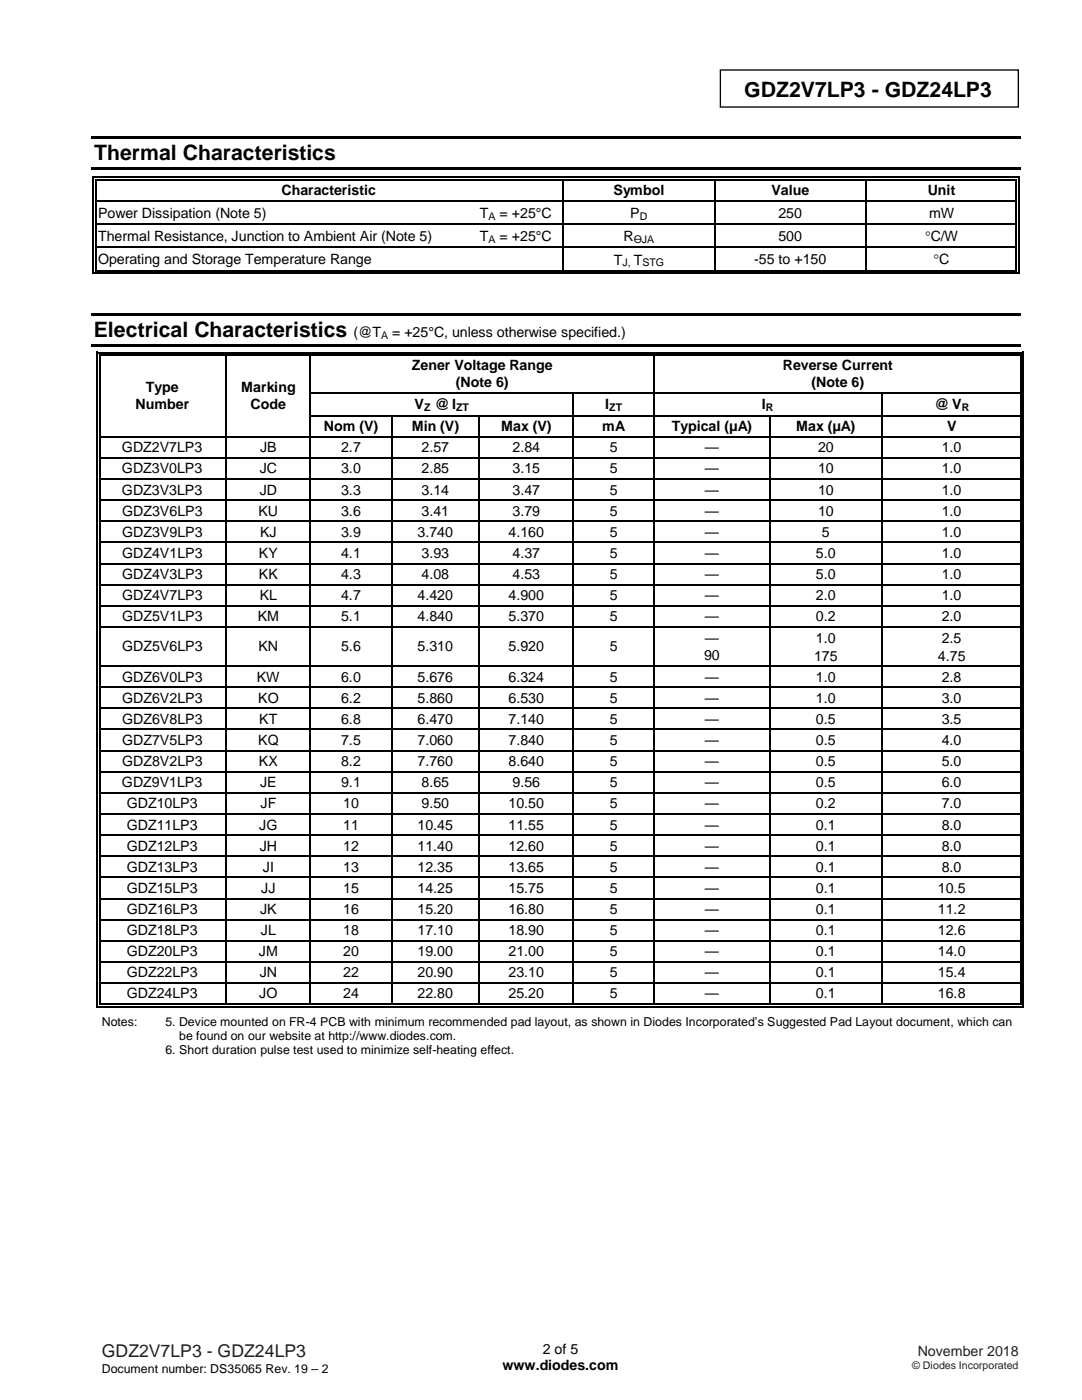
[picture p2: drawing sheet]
<svg xmlns="http://www.w3.org/2000/svg" width="216mm" height="279mm" viewBox="0 0 216 279" stroke-linecap="round" stroke-linejoin="round" font-family="sans-serif">
<defs><g id="words">
<g font-size="4.2">
<text x="148.5" y="19.3">GDZ2V7LP3 - GDZ24LP3</text>
<text x="18.8" y="32">Thermal Characteristics</text>
<text x="18.7" y="67.4">Electrical Characteristics</text>
</g>
<text font-size="3.5" fill="#231f20" x="20.3" y="270.9">GDZ2V7LP3 - GDZ24LP3</text>
<g font-size="2.8">
<text x="56.2" y="38.9">Characteristic</text>
<text x="122.4" y="38.9">Symbol</text>
<text x="153.9" y="38.9">Value</text>
<text x="185.1" y="38.9">Unit</text>
<text x="19.6" y="43.6">Power Dissipation (Note 5)</text>
<text x="95.8" y="43.6">T</text>
<text x="99.7" y="43.6">= +25°C</text>
<text x="125.8" y="43.6">P</text>
<text x="155.3" y="43.4">250</text>
<text x="185.4" y="43.4">mW</text>
<text x="19.6" y="48.2">Thermal Resistance, Junction to Ambient Air (Note 5)</text>
<text x="19.6" y="52.7">Operating and Storage Temperature Range</text>
<text x="95.8" y="48.2">T</text>
<text x="99.7" y="48.2">= +25°C</text>
<text x="122.5" y="52.8">T</text>
<text x="124.4" y="48.2">R</text>
<text x="126.4" y="52.8">T</text>
<text x="150.5" y="52.7">-55 to +150</text>
<text x="155.3" y="48">500</text>
<text x="184.6" y="48.1">°C/W</text>
<text x="186.3" y="52.7">°C</text>
<text x="70.5" y="67.4">(@T</text>
<text x="78.3" y="67.4">= +25°C, unless otherwise specified.)</text>
<text x="82.2" y="73.9">Zener Voltage Range</text>
<text x="91" y="77.2">(Note 6)</text>
<text x="156.2" y="73.9">Reverse Current</text>
<text x="161.9" y="77.2">(Note 6)</text>
<text x="27" y="81.6">Number</text>
<text x="29.1" y="78.3">Type</text>
<text x="48.1" y="78.3">Marking</text>
<text x="50" y="81.6">Code</text>
<text x="82.7" y="81.7">V</text>
<text x="86.7" y="81.7">@ I</text>
<text x="120.8" y="81.7">I</text>
<text x="152" y="81.7">I</text>
<text x="186.4" y="81.7">@ V</text>
<text x="64.6" y="86">Nom (V)</text>
<text x="82.2" y="86">Min (V)</text>
<text x="100" y="86">Max (V)</text>
<text x="120.2" y="86">mA</text>
<text x="134" y="86">Typical (µA)</text>
<text x="158.9" y="86">Max (µA)</text>
<text x="189" y="86">V</text>
<text x="24.3" y="90.3">GDZ2V7LP3</text>
<text x="24.3" y="94.5">GDZ3V0LP3</text>
<text x="51.8" y="94.5">JC</text>
<text x="51.9" y="90.3">JB</text>
<text x="68.1" y="90.3">2.7</text>
<text x="68.1" y="94.5">3.0</text>
<text x="84.1" y="90.3">2.57</text>
<text x="84.1" y="94.5">2.85</text>
<text x="102.3" y="90.3">2.84</text>
<text x="102.3" y="94.5">3.15</text>
<text x="121.7" y="90.3">5</text>
<text x="121.7" y="94.5">5</text>
<text x="140.6" y="90.3">—</text>
<text x="140.6" y="94.5">—</text>
<text x="163.2" y="90.3">20</text>
<text x="163.2" y="94.5">10</text>
<text x="187.9" y="90.3">1.0</text>
<text x="187.9" y="94.5">1.0</text>
<text x="24.3" y="98.7">GDZ3V3LP3</text>
<text x="51.8" y="98.7">JD</text>
<text x="68.1" y="98.7">3.3</text>
<text x="84.1" y="98.7">3.14</text>
<text x="102.3" y="98.7">3.47</text>
<text x="121.7" y="98.7">5</text>
<text x="140.6" y="98.7">—</text>
<text x="163.2" y="98.7">10</text>
<text x="187.9" y="98.7">1.0</text>
<text x="24.4" y="103">GDZ3V6LP3</text>
<text x="24.4" y="107.1">GDZ3V9LP3</text>
<text x="51.6" y="103">KU</text>
<text x="51.9" y="107.1">KJ</text>
<text x="68.1" y="103">3.6</text>
<text x="68.1" y="107.1">3.9</text>
<text x="83.3" y="107.1">3.740</text>
<text x="84.1" y="103">3.41</text>
<text x="101.5" y="107.1">4.160</text>
<text x="102.3" y="103">3.79</text>
<text x="121.7" y="103">5</text>
<text x="121.7" y="107.1">5</text>
<text x="140.6" y="103">—</text>
<text x="140.6" y="107.1">—</text>
<text x="163.2" y="103">10</text>
<text x="164" y="107.1">5</text>
<text x="187.9" y="103">1.0</text>
<text x="187.9" y="107.1">1.0</text>
<text x="24.4" y="111.4">GDZ4V1LP3</text>
<text x="51.6" y="111.4">KY</text>
<text x="68.1" y="111.4">4.1</text>
<text x="84.1" y="111.4">3.93</text>
<text x="102.3" y="111.4">4.37</text>
<text x="121.7" y="111.4">5</text>
<text x="140.6" y="111.4">—</text>
<text x="162.8" y="111.4">5.0</text>
<text x="187.9" y="111.4">1.0</text>
<text x="24.4" y="115.6">GDZ4V3LP3</text>
<text x="24.4" y="119.8">GDZ4V7LP3</text>
<text x="51.6" y="115.6">KK</text>
<text x="51.8" y="119.8">KL</text>
<text x="68.1" y="115.6">4.3</text>
<text x="68.1" y="119.8">4.7</text>
<text x="83.3" y="119.8">4.420</text>
<text x="84.1" y="115.6">4.08</text>
<text x="101.5" y="119.8">4.900</text>
<text x="102.3" y="115.6">4.53</text>
<text x="121.7" y="115.6">5</text>
<text x="121.7" y="119.8">5</text>
<text x="140.6" y="115.6">—</text>
<text x="140.6" y="119.8">—</text>
<text x="162.8" y="115.6">5.0</text>
<text x="162.8" y="119.8">2.0</text>
<text x="187.9" y="115.6">1.0</text>
<text x="187.9" y="119.8">1.0</text>
<text x="24.4" y="124">GDZ5V1LP3</text>
<text x="51.4" y="124">KM</text>
<text x="68.1" y="124">5.1</text>
<text x="83.3" y="124">4.840</text>
<text x="101.5" y="124">5.370</text>
<text x="121.7" y="124">5</text>
<text x="140.6" y="124">—</text>
<text x="162.8" y="124">0.2</text>
<text x="187.9" y="124">2.0</text>
<text x="24.4" y="130">GDZ5V6LP3</text>
<text x="51.6" y="130">KN</text>
<text x="68.1" y="130">5.6</text>
<text x="83.3" y="130">5.310</text>
<text x="101.5" y="130">5.920</text>
<text x="121.7" y="130">5</text>
<text x="140.5" y="131.8">90</text>
<text x="140.6" y="128.2">—</text>
<text x="162.4" y="132">175</text>
<text x="162.8" y="128.4">1.0</text>
<text x="187.2" y="132">4.75</text>
<text x="187.9" y="128.4">2.5</text>
<text x="24.4" y="136.1">GDZ6V0LP3</text>
<text x="51.3" y="136.1">KW</text>
<text x="68.1" y="136.1">6.0</text>
<text x="83.3" y="136.1">5.676</text>
<text x="101.5" y="136.1">6.324</text>
<text x="121.7" y="136.1">5</text>
<text x="140.6" y="136.1">—</text>
<text x="162.8" y="136.1">1.0</text>
<text x="187.9" y="136.1">2.8</text>
<text x="24.4" y="140.3">GDZ6V2LP3</text>
<text x="51.5" y="140.3">KO</text>
<text x="68.1" y="140.3">6.2</text>
<text x="83.3" y="140.3">5.860</text>
<text x="101.5" y="140.3">6.530</text>
<text x="121.7" y="140.3">5</text>
<text x="140.6" y="140.3">—</text>
<text x="162.8" y="140.3">1.0</text>
<text x="187.9" y="140.3">3.0</text>
<text x="24.4" y="144.5">GDZ6V8LP3</text>
<text x="24.4" y="148.7">GDZ7V5LP3</text>
<text x="51.5" y="148.7">KQ</text>
<text x="51.7" y="144.5">KT</text>
<text x="68.1" y="144.5">6.8</text>
<text x="68.1" y="148.7">7.5</text>
<text x="83.3" y="144.5">6.470</text>
<text x="83.3" y="148.7">7.060</text>
<text x="101.5" y="144.5">7.140</text>
<text x="101.5" y="148.7">7.840</text>
<text x="121.7" y="144.5">5</text>
<text x="121.7" y="148.7">5</text>
<text x="140.6" y="144.5">—</text>
<text x="140.6" y="148.7">—</text>
<text x="162.8" y="144.5">0.5</text>
<text x="162.8" y="148.7">0.5</text>
<text x="187.9" y="144.5">3.5</text>
<text x="187.9" y="148.7">4.0</text>
<text x="24.4" y="152.9">GDZ8V2LP3</text>
<text x="51.6" y="152.9">KX</text>
<text x="68.1" y="152.9">8.2</text>
<text x="83.3" y="152.9">7.760</text>
<text x="101.5" y="152.9">8.640</text>
<text x="121.7" y="152.9">5</text>
<text x="140.6" y="152.9">—</text>
<text x="162.8" y="152.9">0.5</text>
<text x="187.9" y="152.9">5.0</text>
<text x="24.3" y="157.1">GDZ9V1LP3</text>
<text x="25.3" y="161.3">GDZ10LP3</text>
<text x="51.9" y="157.1">JE</text>
<text x="52" y="161.3">JF</text>
<text x="68.1" y="157.1">9.1</text>
<text x="68.5" y="161.3">10</text>
<text x="84.1" y="161.3">9.50</text>
<text x="84.1" y="157.1">8.65</text>
<text x="101.5" y="161.3">10.50</text>
<text x="102.3" y="157.1">9.56</text>
<text x="121.7" y="161.3">5</text>
<text x="121.7" y="157.1">5</text>
<text x="140.6" y="161.3">—</text>
<text x="140.6" y="157.1">—</text>
<text x="162.8" y="161.3">0.2</text>
<text x="162.8" y="157.1">0.5</text>
<text x="187.9" y="161.3">7.0</text>
<text x="187.9" y="157.1">6.0</text>
<text x="25.3" y="165.6">GDZ11LP3</text>
<text x="51.7" y="165.6">JG</text>
<text x="68.5" y="165.6">11</text>
<text x="83.3" y="165.6">10.45</text>
<text x="101.5" y="165.6">11.55</text>
<text x="121.7" y="165.6">5</text>
<text x="140.6" y="165.6">—</text>
<text x="162.8" y="165.6">0.1</text>
<text x="187.9" y="165.6">8.0</text>
<text x="25.3" y="169.8">GDZ12LP3</text>
<text x="25.3" y="174">GDZ13LP3</text>
<text x="51.8" y="169.8">JH</text>
<text x="52.5" y="174">JI</text>
<text x="68.5" y="174">13</text>
<text x="68.5" y="169.8">12</text>
<text x="83.3" y="174">12.35</text>
<text x="83.3" y="169.8">11.40</text>
<text x="101.5" y="174">13.65</text>
<text x="101.5" y="169.8">12.60</text>
<text x="121.7" y="174">5</text>
<text x="121.7" y="169.8">5</text>
<text x="140.6" y="174">—</text>
<text x="140.6" y="169.8">—</text>
<text x="162.8" y="174">0.1</text>
<text x="162.8" y="169.8">0.1</text>
<text x="187.9" y="174">8.0</text>
<text x="187.9" y="169.8">8.0</text>
<text x="25.3" y="178.2">GDZ15LP3</text>
<text x="52.1" y="178.2">JJ</text>
<text x="68.5" y="178.2">15</text>
<text x="83.3" y="178.2">14.25</text>
<text x="101.5" y="178.2">15.75</text>
<text x="121.7" y="178.2">5</text>
<text x="140.6" y="178.2">—</text>
<text x="162.8" y="178.2">0.1</text>
<text x="187.2" y="178.2">10.5</text>
<text x="25.3" y="182.4">GDZ16LP3</text>
<text x="51.9" y="182.4">JK</text>
<text x="68.5" y="182.4">16</text>
<text x="83.3" y="182.4">15.20</text>
<text x="101.5" y="182.4">16.80</text>
<text x="121.7" y="182.4">5</text>
<text x="140.6" y="182.4">—</text>
<text x="162.8" y="182.4">0.1</text>
<text x="187.2" y="182.4">11.2</text>
<text x="25.3" y="186.6">GDZ18LP3</text>
<text x="25.3" y="190.8">GDZ20LP3</text>
<text x="51.6" y="190.8">JM</text>
<text x="52.1" y="186.6">JL</text>
<text x="68.5" y="186.6">18</text>
<text x="68.5" y="190.8">20</text>
<text x="83.3" y="186.6">17.10</text>
<text x="83.3" y="190.8">19.00</text>
<text x="101.5" y="186.6">18.90</text>
<text x="101.5" y="190.8">21.00</text>
<text x="121.7" y="186.6">5</text>
<text x="121.7" y="190.8">5</text>
<text x="140.6" y="186.6">—</text>
<text x="140.6" y="190.8">—</text>
<text x="162.8" y="186.6">0.1</text>
<text x="162.8" y="190.8">0.1</text>
<text x="187.2" y="186.6">12.6</text>
<text x="187.2" y="190.8">14.0</text>
<text x="25.3" y="195.1">GDZ22LP3</text>
<text x="51.8" y="195.1">JN</text>
<text x="68.5" y="195.1">22</text>
<text x="83.3" y="195.1">20.90</text>
<text x="101.5" y="195.1">23.10</text>
<text x="121.7" y="195.1">5</text>
<text x="140.6" y="195.1">—</text>
<text x="162.8" y="195.1">0.1</text>
<text x="187.2" y="195.1">15.4</text>
<text x="25.3" y="199.3">GDZ24LP3</text>
<text x="51.7" y="199.3">JO</text>
<text x="68.5" y="199.3">24</text>
<text x="83.3" y="199.3">22.80</text>
<text x="101.5" y="199.3">25.20</text>
<text x="121.7" y="199.3">5</text>
<text x="140.6" y="199.3">—</text>
<text x="162.8" y="199.3">0.1</text>
<text x="187.2" y="199.3">16.8</text>
<text x="100.3" y="273.4">www.diodes.com</text>
<text x="108.3" y="270.2">2 of 5</text>
</g>
<text font-size="2.8" fill="#231f20" x="183.1" y="270.6">November 2018</text>
<g font-size="2.5">
<text x="20.3" y="204.7">Notes:</text>
<text x="33" y="204.7">5. Device mounted on FR-4 PCB with minimum recommended pad layout, as shown in Diodes Incorporated’s Suggested Pad Layout document, which can</text>
<text x="35.7" y="207.6">be found on our website at http://www.diodes.com.</text>
<text x="33" y="210.4">6. Short duration pulse test used to minimize self-heating effect.</text>
<text x="20.3" y="274">Document number: DS35065 Rev. 19 – 2</text>
</g>
<g font-size="2.1">
<text x="97.5" y="43.9">A</text>
<text x="127.7" y="43.9">D</text>
<text x="97.5" y="48.5">A</text>
<text x="124.2" y="53.1">J,</text>
<text x="126.4" y="48.5">ϴJA</text>
<text x="128.2" y="53.1">STG</text>
<text x="76.1" y="67.7">A</text>
<text x="84.6" y="82">Z</text>
<text x="91" y="82">ZT</text>
<text x="121.6" y="82">ZT</text>
<text x="152.8" y="82">R</text>
<text x="191.9" y="82">R</text>
</g>
<text font-size="2.1" fill="#231f20" x="182" y="273.2">© Diodes Incorporated</text>
</g></defs>
<path d="M143.7 14h59.5v7.4h-59.5z" fill-rule="evenodd" fill="#fff" stroke="#000" stroke-width=".26"/>
<g fill="#000">
<path d="M18.3 27.2h185.4v.5h-185.4z" fill-rule="evenodd"/>
<path d="M18.3 33.3h185.4v.5h-185.4z" fill-rule="evenodd"/>
<path d="M18.2 62.5h185.5v.5h-185.5z" fill-rule="evenodd"/>
<path d="M18.2 68.7h185.5v.5h-185.5z" fill-rule="evenodd"/>
</g>
<g fill="#000">
<path d="M18.5 35.2h.2v.8h-.2zM18.5 35.2h.7v.3h-.7zM19 35.7h.2v.3h-.2zM112.3 36h.2zM112.3 35.2h.7v.3h-.7zM112.3 35.7h.7v.3h-.7zM142.5 36h.2zM142.5 35.2h.7v.3h-.7zM142.5 35.7h.7v.3h-.7zM172.7 36h.2zM172.7 35.2h.7v.3h-.7zM172.7 35.7h.7v.3h-.7z"/>
<path d="M202.6 35.2h.8v.3h-.8zM202.6 35.7h.3v.3h-.3zM203.1 35.2h.3v.8h-.3zM18.5 40h.2v.3h-.2zM18.5 44.6h.2v.3h-.2zM18.5 49.2h.2v.3h-.2zM18.5 53.9h.2v.8h-.2zM18.5 54.4h.7v.3h-.7zM19 40h.2v.3h-.2zM19 44.6h.2v.3h-.2zM19 49.2h.2v.3h-.2zM19 53.9h.2v.2h-.2z"/>
<path d="M112.3 40h.2v.3h-.2zM112.3 44.6h.2v.3h-.2zM112.3 49.2h.2v.3h-.2zM112.3 53.9h.7v.2h-.7zM112.3 54.4h.7v.3h-.7zM142.5 40h.2v.3h-.2zM142.5 44.6h.2v.3h-.2zM142.5 49.2h.2v.3h-.2zM142.5 53.9h.7v.2h-.7zM142.5 54.4h.7v.3h-.7zM172.7 40h.2v.3h-.2zM172.7 44.6h.2v.3h-.2z"/>
<path d="M172.7 49.2h.2v.3h-.2zM172.7 53.9h.7v.2h-.7zM172.7 54.4h.7v.3h-.7zM202.6 40h.3v.3h-.3zM202.6 44.6h.3v.3h-.3zM202.6 49.2h.3v.3h-.3zM202.6 54.4h.8v.3h-.8zM202.6 53.9h.3v.2h-.3zM203.1 40h.3v.3h-.3zM203.1 44.6h.3v.3h-.3zM203.1 49.2h.3v.3h-.3zM203.1 53.9h.3v.8h-.3z"/>
<path d="M19.2 70.2h.3v.8h-.3zM19.2 70.2h.8v.3h-.8zM19.2 78.2h.3v.3h-.3zM19.7 70.7h.3v.3h-.3zM19.7 78.2h.3v.3h-.3zM45 71h.3zM45 70.2h.8v.3h-.8zM45 70.7h.8v.3h-.8zM45 78.2h.3v.3h-.3zM61.8 71h.3zM61.8 70.2h.8v.3h-.8zM61.8 70.7h.8v.3h-.8z"/>
<path d="M61.8 78.2h.3v.3h-.3zM114.3 78.2h.3v.3h-.3zM130.4 71h.2zM130.4 70.2h.7v.3h-.7zM130.4 70.7h.7v.3h-.7zM130.4 78.2h.2v.3h-.2zM175.8 78.2h.2v.3h-.2zM203.5 70.2h.8v.3h-.8zM203.5 70.7h.3v.3h-.3zM203.5 78.2h.3v.3h-.3zM204 70.2h.3v.8h-.3zM204 78.2h.3v.3h-.3z"/>
<path d="M19.2 82.8h.3v.3h-.3zM19.2 87.1h.3v.2h-.3zM19.2 91.3h.3v.2h-.3zM19.2 95.5h.3v.3h-.3zM19.2 99.7h.3v.2h-.3zM19.7 82.8h.3v.3h-.3zM19.7 87.1h.3v.2h-.3zM19.7 91.3h.3v.2h-.3zM19.7 95.5h.3v.3h-.3zM19.7 99.7h.3v.2h-.3zM45 82.8h.3v.3h-.3zM45 87.1h.3v.2h-.3z"/>
<path d="M45 91.3h.3v.2h-.3zM45 95.5h.3v.3h-.3zM45 99.7h.3v.2h-.3zM61.8 82.8h.3v.3h-.3zM61.8 87.1h.3v.2h-.3zM61.8 91.3h.3v.2h-.3zM61.8 95.5h.3v.3h-.3zM61.8 99.7h.3v.2h-.3zM78 82.8h.3v.3h-.3zM78 87.1h.3v.2h-.3zM78 91.3h.3v.2h-.3zM78 95.5h.3v.3h-.3z"/>
<path d="M78 99.7h.3v.2h-.3zM95.5 82.8h.2v.3h-.2zM95.5 87.1h.2v.2h-.2zM95.5 91.3h.2v.2h-.2zM95.5 95.5h.2v.3h-.2zM95.5 99.7h.2v.2h-.2zM114.3 82.8h.3v.3h-.3zM114.3 87.1h.3v.2h-.3zM114.3 91.3h.3v.2h-.3zM114.3 95.5h.3v.3h-.3zM114.3 99.7h.3v.2h-.3zM130.4 82.8h.2v.3h-.2z"/>
<path d="M130.4 87.1h.2v.2h-.2zM130.4 91.3h.2v.2h-.2zM130.4 95.5h.2v.3h-.2zM130.4 99.7h.2v.2h-.2zM153.5 82.8h.3v.3h-.3zM153.5 87.1h.3v.2h-.3zM153.5 91.3h.3v.2h-.3zM153.5 95.5h.3v.3h-.3zM153.5 99.7h.3v.2h-.3zM175.8 82.8h.2v.3h-.2zM175.8 87.1h.2v.2h-.2zM175.8 91.3h.2v.2h-.2z"/>
<path d="M175.8 95.5h.2v.3h-.2zM175.8 99.7h.2v.2h-.2zM203.5 82.8h.3v.3h-.3zM203.5 87.1h.3v.2h-.3zM203.5 91.3h.3v.2h-.3zM203.5 95.5h.3v.3h-.3zM203.5 99.7h.3v.2h-.3zM204 82.8h.3v.3h-.3zM204 87.1h.3v.2h-.3zM204 91.3h.3v.2h-.3zM204 95.5h.3v.3h-.3zM204 99.7h.3v.2h-.3z"/>
<path d="M19.2 103.9h.3v.3h-.3zM19.2 108.1h.3v.3h-.3zM19.2 112.4h.3v.2h-.3zM19.2 116.6h.3v.2h-.3zM19.7 103.9h.3v.3h-.3zM19.7 108.1h.3v.3h-.3zM19.7 112.4h.3v.2h-.3zM19.7 116.6h.3v.2h-.3zM45 103.9h.3v.3h-.3zM45 108.1h.3v.3h-.3zM45 112.4h.3v.2h-.3zM45 116.6h.3v.2h-.3z"/>
<path d="M61.8 103.9h.3v.3h-.3zM61.8 108.1h.3v.3h-.3zM61.8 112.4h.3v.2h-.3zM61.8 116.6h.3v.2h-.3zM78 103.9h.3v.3h-.3zM78 108.1h.3v.3h-.3zM78 112.4h.3v.2h-.3zM78 116.6h.3v.2h-.3zM95.5 103.9h.2v.3h-.2zM95.5 108.1h.2v.3h-.2zM95.5 112.4h.2v.2h-.2zM95.5 116.6h.2v.2h-.2z"/>
<path d="M114.3 103.9h.3v.3h-.3zM114.3 108.1h.3v.3h-.3zM114.3 112.4h.3v.2h-.3zM114.3 116.6h.3v.2h-.3zM130.4 103.9h.2v.3h-.2zM130.4 108.1h.2v.3h-.2zM130.4 112.4h.2v.2h-.2zM130.4 116.6h.2v.2h-.2zM153.5 103.9h.3v.3h-.3zM153.5 108.1h.3v.3h-.3zM153.5 112.4h.3v.2h-.3zM153.5 116.6h.3v.2h-.3z"/>
<path d="M175.8 103.9h.2v.3h-.2zM175.8 108.1h.2v.3h-.2zM175.8 112.4h.2v.2h-.2zM175.8 116.6h.2v.2h-.2zM203.5 103.9h.3v.3h-.3zM203.5 108.1h.3v.3h-.3zM203.5 112.4h.3v.2h-.3zM203.5 116.6h.3v.2h-.3zM204 103.9h.3v.3h-.3zM204 108.1h.3v.3h-.3zM204 112.4h.3v.2h-.3zM204 116.6h.3v.2h-.3z"/>
<path d="M19.2 120.8h.3v.2h-.3zM19.2 125h.3v.3h-.3zM19.2 132.8h.3v.3h-.3zM19.2 137h.3v.3h-.3zM19.7 120.8h.3v.2h-.3zM19.7 125h.3v.3h-.3zM19.7 132.8h.3v.3h-.3zM19.7 137h.3v.3h-.3zM45 120.8h.3v.2h-.3zM45 125h.3v.3h-.3zM45 132.8h.3v.3h-.3zM45 137h.3v.3h-.3z"/>
<path d="M61.8 120.8h.3v.2h-.3zM61.8 125h.3v.3h-.3zM61.8 132.8h.3v.3h-.3zM61.8 137h.3v.3h-.3zM78 120.8h.3v.2h-.3zM78 125h.3v.3h-.3zM78 132.8h.3v.3h-.3zM78 137h.3v.3h-.3zM95.5 120.8h.2v.2h-.2zM95.5 125h.2v.3h-.2zM95.5 132.8h.2v.3h-.2zM95.5 137h.2v.3h-.2z"/>
<path d="M114.3 120.8h.3v.2h-.3zM114.3 125h.3v.3h-.3zM114.3 132.8h.3v.3h-.3zM114.3 137h.3v.3h-.3zM130.4 120.8h.2v.2h-.2zM130.4 125h.2v.3h-.2zM130.4 132.8h.2v.3h-.2zM130.4 137h.2v.3h-.2zM153.5 120.8h.3v.2h-.3zM153.5 125h.3v.3h-.3zM153.5 132.8h.3v.3h-.3zM153.5 137h.3v.3h-.3z"/>
<path d="M175.8 120.8h.2v.2h-.2zM175.8 125h.2v.3h-.2zM175.8 132.8h.2v.3h-.2zM175.8 137h.2v.3h-.2zM203.5 120.8h.3v.2h-.3zM203.5 125h.3v.3h-.3zM203.5 132.8h.3v.3h-.3zM203.5 137h.3v.3h-.3zM204 120.8h.3v.2h-.3zM204 125h.3v.3h-.3zM204 132.8h.3v.3h-.3zM204 137h.3v.3h-.3z"/>
<path d="M19.2 141.2h.3v.3h-.3zM19.2 145.5h.3v.2h-.3zM19.2 149.7h.3v.2h-.3zM19.2 153.9h.3v.2h-.3zM19.2 158.1h.3v.3h-.3zM19.7 141.2h.3v.3h-.3zM19.7 145.5h.3v.2h-.3zM19.7 149.7h.3v.2h-.3zM19.7 153.9h.3v.2h-.3zM19.7 158.1h.3v.3h-.3zM45 141.2h.3v.3h-.3zM45 145.5h.3v.2h-.3z"/>
<path d="M45 149.7h.3v.2h-.3zM45 153.9h.3v.2h-.3zM45 158.1h.3v.3h-.3zM61.8 141.2h.3v.3h-.3zM61.8 145.5h.3v.2h-.3zM61.8 149.7h.3v.2h-.3zM61.8 153.9h.3v.2h-.3zM61.8 158.1h.3v.3h-.3zM78 141.2h.3v.3h-.3zM78 145.5h.3v.2h-.3zM78 149.7h.3v.2h-.3zM78 153.9h.3v.2h-.3z"/>
<path d="M78 158.1h.3v.3h-.3zM95.5 141.2h.2v.3h-.2zM95.5 145.5h.2v.2h-.2zM95.5 149.7h.2v.2h-.2zM95.5 153.9h.2v.2h-.2zM95.5 158.1h.2v.3h-.2zM114.3 141.2h.3v.3h-.3zM114.3 145.5h.3v.2h-.3zM114.3 149.7h.3v.2h-.3zM114.3 153.9h.3v.2h-.3zM114.3 158.1h.3v.3h-.3zM130.4 141.2h.2v.3h-.2z"/>
<path d="M130.4 145.5h.2v.2h-.2zM130.4 149.7h.2v.2h-.2zM130.4 153.9h.2v.2h-.2zM130.4 158.1h.2v.3h-.2zM153.5 141.2h.3v.3h-.3zM153.5 145.5h.3v.2h-.3zM153.5 149.7h.3v.2h-.3zM153.5 153.9h.3v.2h-.3zM153.5 158.1h.3v.3h-.3zM175.8 141.2h.2v.3h-.2zM175.8 145.5h.2v.2h-.2zM175.8 149.7h.2v.2h-.2z"/>
<path d="M175.8 153.9h.2v.2h-.2zM175.8 158.1h.2v.3h-.2zM203.5 141.2h.3v.3h-.3zM203.5 145.5h.3v.2h-.3zM203.5 149.7h.3v.2h-.3zM203.5 153.9h.3v.2h-.3zM203.5 158.1h.3v.3h-.3zM204 141.2h.3v.3h-.3zM204 145.5h.3v.2h-.3zM204 149.7h.3v.2h-.3zM204 153.9h.3v.2h-.3zM204 158.1h.3v.3h-.3z"/>
<path d="M19.2 162.3h.3v.3h-.3zM19.2 166.5h.3v.3h-.3zM19.2 170.8h.3v.2h-.3zM19.2 175h.3v.2h-.3zM19.2 179.2h.3v.3h-.3zM19.7 162.3h.3v.3h-.3zM19.7 166.5h.3v.3h-.3zM19.7 170.8h.3v.2h-.3zM19.7 175h.3v.2h-.3zM19.7 179.2h.3v.3h-.3zM45 162.3h.3v.3h-.3zM45 166.5h.3v.3h-.3z"/>
<path d="M45 170.8h.3v.2h-.3zM45 175h.3v.2h-.3zM45 179.2h.3v.3h-.3zM61.8 162.3h.3v.3h-.3zM61.8 166.5h.3v.3h-.3zM61.8 170.8h.3v.2h-.3zM61.8 175h.3v.2h-.3zM61.8 179.2h.3v.3h-.3zM78 162.3h.3v.3h-.3zM78 166.5h.3v.3h-.3zM78 170.8h.3v.2h-.3zM78 175h.3v.2h-.3z"/>
<path d="M78 179.2h.3v.3h-.3zM95.5 162.3h.2v.3h-.2zM95.5 166.5h.2v.3h-.2zM95.5 170.8h.2v.2h-.2zM95.5 175h.2v.2h-.2zM95.5 179.2h.2v.3h-.2zM114.3 162.3h.3v.3h-.3zM114.3 166.5h.3v.3h-.3zM114.3 170.8h.3v.2h-.3zM114.3 175h.3v.2h-.3zM114.3 179.2h.3v.3h-.3zM130.4 162.3h.2v.3h-.2z"/>
<path d="M130.4 166.5h.2v.3h-.2zM130.4 170.8h.2v.2h-.2zM130.4 175h.2v.2h-.2zM130.4 179.2h.2v.3h-.2zM153.5 162.3h.3v.3h-.3zM153.5 166.5h.3v.3h-.3zM153.5 170.8h.3v.2h-.3zM153.5 175h.3v.2h-.3zM153.5 179.2h.3v.3h-.3zM175.8 162.3h.2v.3h-.2zM175.8 166.5h.2v.3h-.2zM175.8 170.8h.2v.2h-.2z"/>
<path d="M175.8 175h.2v.2h-.2zM175.8 179.2h.2v.3h-.2zM203.5 162.3h.3v.3h-.3zM203.5 166.5h.3v.3h-.3zM203.5 170.8h.3v.2h-.3zM203.5 175h.3v.2h-.3zM203.5 179.2h.3v.3h-.3zM204 162.3h.3v.3h-.3zM204 166.5h.3v.3h-.3zM204 170.8h.3v.2h-.3zM204 175h.3v.2h-.3zM204 179.2h.3v.3h-.3z"/>
<path d="M19.2 183.4h.3v.2h-.3zM19.2 187.6h.3v.3h-.3zM19.2 191.8h.3v.3h-.3zM19.2 196h.3v.3h-.3zM19.7 183.4h.3v.2h-.3zM19.7 187.6h.3v.3h-.3zM19.7 191.8h.3v.3h-.3zM19.7 196h.3v.3h-.3zM45 183.4h.3v.2h-.3zM45 187.6h.3v.3h-.3zM45 191.8h.3v.3h-.3zM45 196h.3v.3h-.3z"/>
<path d="M61.8 183.4h.3v.2h-.3zM61.8 187.6h.3v.3h-.3zM61.8 191.8h.3v.3h-.3zM61.8 196h.3v.3h-.3zM78 183.4h.3v.2h-.3zM78 187.6h.3v.3h-.3zM78 191.8h.3v.3h-.3zM78 196h.3v.3h-.3zM95.5 183.4h.2v.2h-.2zM95.5 187.6h.2v.3h-.2zM95.5 191.8h.2v.3h-.2zM95.5 196h.2v.3h-.2z"/>
<path d="M114.3 183.4h.3v.2h-.3zM114.3 187.6h.3v.3h-.3zM114.3 191.8h.3v.3h-.3zM114.3 196h.3v.3h-.3zM130.4 183.4h.2v.2h-.2zM130.4 187.6h.2v.3h-.2zM130.4 191.8h.2v.3h-.2zM130.4 196h.2v.3h-.2zM153.5 183.4h.3v.2h-.3zM153.5 187.6h.3v.3h-.3zM153.5 191.8h.3v.3h-.3zM153.5 196h.3v.3h-.3z"/>
<path d="M175.8 183.4h.2v.2h-.2zM175.8 187.6h.2v.3h-.2zM175.8 191.8h.2v.3h-.2zM175.8 196h.2v.3h-.2zM203.5 183.4h.3v.2h-.3zM203.5 187.6h.3v.3h-.3zM203.5 191.8h.3v.3h-.3zM203.5 196h.3v.3h-.3zM204 183.4h.3v.2h-.3zM204 187.6h.3v.3h-.3zM204 191.8h.3v.3h-.3zM204 196h.3v.3h-.3z"/>
<path d="M19.2 200.3h.3v.7h-.3zM19.2 200.8h.8v.2h-.8zM19.7 200.3h.3v.2h-.3zM45 200.3h.8v.2h-.8zM45 200.8h.8v.2h-.8zM61.8 200.3h.8v.2h-.8zM61.8 200.8h.8v.2h-.8zM78 200.3h.8v.2h-.8zM78 200.8h.8v.2h-.8zM95.5 200.3h.7v.2h-.7zM95.5 200.8h.7v.2h-.7zM114.3 200.3h.8v.2h-.8z"/>
<path d="M114.3 200.8h.8v.2h-.8zM130.4 200.3h.7v.2h-.7zM130.4 200.8h.7v.2h-.7zM153.5 200.3h.8v.2h-.8zM153.5 200.8h.8v.2h-.8zM175.8 200.3h.7v.2h-.7zM175.8 200.8h.7v.2h-.7zM203.5 200.8h.8v.2h-.8zM203.5 200.3h.3v.2h-.3zM204 200.3h.3v.7h-.3z"/>
</g>
<g fill="none" stroke="#000" stroke-width=".25">
<path d="M18.6 36v4M19.1 36v4M19.2 35.3h93.1M19.2 35.9h93.1M112.4 36v4M113 35.3h29.5M113 35.9h29.5M142.6 36v4M143.2 35.3h29.5M143.2 35.9h29.5M172.8 36v4M173.4 35.3h29.2"/>
<path d="M173.4 35.9h29.2M202.7 36v4M203.2 36v4M18.6 40.3v4.3M18.6 44.9v4.3M18.6 49.5v4.4M19.1 40.3v4.3M19.1 44.9v4.3M19.1 49.5v4.4M19.2 40.1h93.1M19.2 44.7h93.1M19.2 49.4h93.1"/>
<path d="M19.2 54.5h93.1M19.2 54h93.1M112.4 40.3v4.3M112.4 44.9v4.3M112.4 49.5v4.4M112.5 40.1h30M112.5 44.7h30M112.5 49.4h30M113 54.5h29.5M113 54h29.5M142.6 40.3v4.3M142.6 44.9v4.3"/>
<path d="M142.6 49.5v4.4M142.7 40.1h30M142.7 44.7h30M142.7 49.4h30M143.2 54.5h29.5M143.2 54h29.5M172.8 40.3v4.3M172.8 44.9v4.3M172.8 49.5v4.4M172.9 40.1h29.7M172.9 44.7h29.7M172.9 49.4h29.7"/>
<path d="M173.4 54.5h29.2M173.4 54h29.2M202.7 40.3v4.3M202.7 44.9v4.3M202.7 49.5v4.4M203.2 40.3v4.3M203.2 44.9v4.3M203.2 49.5v4.4M19.3 71v7.2M19.3 78.5v4.3M19.9 71v7.2M19.9 78.5v4.3"/>
<path d="M20 70.4h25M20 70.9h25M45.1 71v7.2M45.1 78.5v4.3M45.8 70.4h16M45.8 70.9h16M61.9 71v7.2M61.9 78.5v4.3M62.1 78.4h52.2M62.6 70.4h67.8M62.6 70.9h67.8M114.4 78.5v4.3"/>
<path d="M114.6 78.4h15.8M130.5 71v7.2M130.5 78.5v4.3M130.6 78.4h45.2M131.1 70.4h72.4M131.1 70.9h72.4M175.9 78.5v4.3M176 78.4h27.5M203.7 71v7.2M203.7 78.5v4.3M204.2 71v7.2M204.2 78.5v4.3"/>
<path d="M19.3 83.1v4M19.3 87.3v4M19.3 91.5v4M19.3 95.8v3.9M19.3 99.9v4M19.9 83.1v4M19.9 87.3v4M19.9 91.5v4M19.9 95.8v3.9M19.9 99.9v4M20 87.2h25M20 91.4h25"/>
<path d="M20 95.6h25M20 99.8h25M45.1 83.1v4M45.1 87.3v4M45.1 91.5v4M45.1 95.8v3.9M45.1 99.9v4M45.3 87.2h16.5M45.3 91.4h16.5M45.3 95.6h16.5M45.3 99.8h16.5M61.9 83.1v4"/>
<path d="M61.9 87.3v4M61.9 91.5v4M61.9 95.8v3.9M61.9 99.9v4M62.1 83h15.9M62.1 87.2h15.9M62.1 91.4h15.9M62.1 95.6h15.9M62.1 99.8h15.9M78.1 83.1v4M78.1 87.3v4M78.1 91.5v4"/>
<path d="M78.1 95.8v3.9M78.1 99.9v4M78.3 83h17.2M78.3 87.2h17.2M78.3 91.4h17.2M78.3 95.6h17.2M78.3 99.8h17.2M95.6 83.1v4M95.6 87.3v4M95.6 91.5v4M95.6 95.8v3.9M95.6 99.9v4"/>
<path d="M95.7 83h18.6M95.7 87.2h18.6M95.7 91.4h18.6M95.7 95.6h18.6M95.7 99.8h18.6M114.4 83.1v4M114.4 87.3v4M114.4 91.5v4M114.4 95.8v3.9M114.4 99.9v4M114.6 83h15.8M114.6 87.2h15.8"/>
<path d="M114.6 91.4h15.8M114.6 95.6h15.8M114.6 99.8h15.8M130.5 83.1v4M130.5 87.3v4M130.5 91.5v4M130.5 95.8v3.9M130.5 99.9v4M130.6 83h22.9M130.6 87.2h22.9M130.6 91.4h22.9M130.6 95.6h22.9"/>
<path d="M130.6 99.8h22.9M153.7 83.1v4M153.7 87.3v4M153.7 91.5v4M153.7 95.8v3.9M153.7 99.9v4M153.8 83h22M153.8 87.2h22M153.8 91.4h22M153.8 95.6h22M153.8 99.8h22M175.9 83.1v4"/>
<path d="M175.9 87.3v4M175.9 91.5v4M175.9 95.8v3.9M175.9 99.9v4M176 83h27.5M176 87.2h27.5M176 91.4h27.5M176 95.6h27.5M176 99.8h27.5M203.7 83.1v4M203.7 87.3v4M203.7 91.5v4"/>
<path d="M203.7 95.8v3.9M203.7 99.9v4M204.2 83.1v4M204.2 87.3v4M204.2 91.5v4M204.2 95.8v3.9M204.2 99.9v4M19.3 104.2v3.9M19.3 108.4v4M19.3 112.6v4M19.3 116.8v4M19.9 104.2v3.9"/>
<path d="M19.9 108.4v4M19.9 112.6v4M19.9 116.8v4M20 104.1h25M20 108.2h25M20 112.5h25M20 116.7h25M45.1 104.2v3.9M45.1 108.4v4M45.1 112.6v4M45.1 116.8v4M45.3 104.1h16.5"/>
<path d="M45.3 108.2h16.5M45.3 112.5h16.5M45.3 116.7h16.5M61.9 104.2v3.9M61.9 108.4v4M61.9 112.6v4M61.9 116.8v4M62.1 104.1h15.9M62.1 108.2h15.9M62.1 112.5h15.9M62.1 116.7h15.9M78.1 104.2v3.9"/>
<path d="M78.1 108.4v4M78.1 112.6v4M78.1 116.8v4M78.3 104.1h17.2M78.3 108.2h17.2M78.3 112.5h17.2M78.3 116.7h17.2M95.6 104.2v3.9M95.6 108.4v4M95.6 112.6v4M95.6 116.8v4M95.7 104.1h18.6"/>
<path d="M95.7 108.2h18.6M95.7 112.5h18.6M95.7 116.7h18.6M114.4 104.2v3.9M114.4 108.4v4M114.4 112.6v4M114.4 116.8v4M114.6 104.1h15.8M114.6 108.2h15.8M114.6 112.5h15.8M114.6 116.7h15.8M130.5 104.2v3.9"/>
<path d="M130.5 108.4v4M130.5 112.6v4M130.5 116.8v4M130.6 104.1h22.9M130.6 108.2h22.9M130.6 112.5h22.9M130.6 116.7h22.9M153.7 104.2v3.9M153.7 108.4v4M153.7 112.6v4M153.7 116.8v4M153.8 104.1h22"/>
<path d="M153.8 108.2h22M153.8 112.5h22M153.8 116.7h22M175.9 104.2v3.9M175.9 108.4v4M175.9 112.6v4M175.9 116.8v4M176 104.1h27.5M176 108.2h27.5M176 112.5h27.5M176 116.7h27.5M203.7 104.2v3.9"/>
<path d="M203.7 108.4v4M203.7 112.6v4M203.7 116.8v4M204.2 104.2v3.9M204.2 108.4v4M204.2 112.6v4M204.2 116.8v4M19.3 121v4M19.3 125.3v7.5M19.3 133.1v3.9M19.3 137.3v3.9M19.9 121v4"/>
<path d="M19.9 125.3v7.5M19.9 133.1v3.9M19.9 137.3v3.9M20 120.9h25M20 125.1h25M20 132.9h25M20 137.2h25M45.1 121v4M45.1 125.3v7.5M45.1 133.1v3.9M45.1 137.3v3.9M45.3 120.9h16.5"/>
<path d="M45.3 125.1h16.5M45.3 132.9h16.5M45.3 137.2h16.5M61.9 121v4M61.9 125.3v7.5M61.9 133.1v3.9M61.9 137.3v3.9M62.1 120.9h15.9M62.1 125.1h15.9M62.1 132.9h15.9M62.1 137.2h15.9M78.1 121v4"/>
<path d="M78.1 125.3v7.5M78.1 133.1v3.9M78.1 137.3v3.9M78.3 120.9h17.2M78.3 125.1h17.2M78.3 132.9h17.2M78.3 137.2h17.2M95.6 121v4M95.6 125.3v7.5M95.6 133.1v3.9M95.6 137.3v3.9M95.7 120.9h18.6"/>
<path d="M95.7 125.1h18.6M95.7 132.9h18.6M95.7 137.2h18.6M114.4 121v4M114.4 125.3v7.5M114.4 133.1v3.9M114.4 137.3v3.9M114.6 120.9h15.8M114.6 125.1h15.8M114.6 132.9h15.8M114.6 137.2h15.8M130.5 121v4"/>
<path d="M130.5 125.3v7.5M130.5 133.1v3.9M130.5 137.3v3.9M130.6 120.9h22.9M130.6 125.1h22.9M130.6 132.9h22.9M130.6 137.2h22.9M153.7 121v4M153.7 125.3v7.5M153.7 133.1v3.9M153.7 137.3v3.9M153.8 120.9h22"/>
<path d="M153.8 125.1h22M153.8 132.9h22M153.8 137.2h22M175.9 121v4M175.9 125.3v7.5M175.9 133.1v3.9M175.9 137.3v3.9M176 120.9h27.5M176 125.1h27.5M176 132.9h27.5M176 137.2h27.5M203.7 121v4"/>
<path d="M203.7 125.3v7.5M203.7 133.1v3.9M203.7 137.3v3.9M204.2 121v4M204.2 125.3v7.5M204.2 133.1v3.9M204.2 137.3v3.9M19.3 141.5v4M19.3 145.7v4M19.3 149.9v4M19.3 154.1v4M19.3 158.4v3.9"/>
<path d="M19.9 141.5v4M19.9 145.7v4M19.9 149.9v4M19.9 154.1v4M19.9 158.4v3.9M20 141.4h25M20 145.6h25M20 149.8h25M20 154h25M20 158.2h25M45.1 141.5v4M45.1 145.7v4"/>
<path d="M45.1 149.9v4M45.1 154.1v4M45.1 158.4v3.9M45.3 141.4h16.5M45.3 145.6h16.5M45.3 149.8h16.5M45.3 154h16.5M45.3 158.2h16.5M61.9 141.5v4M61.9 145.7v4M61.9 149.9v4M61.9 154.1v4"/>
<path d="M61.9 158.4v3.9M62.1 141.4h15.9M62.1 145.6h15.9M62.1 149.8h15.9M62.1 154h15.9M62.1 158.2h15.9M78.1 141.5v4M78.1 145.7v4M78.1 149.9v4M78.1 154.1v4M78.1 158.4v3.9M78.3 141.4h17.2"/>
<path d="M78.3 145.6h17.2M78.3 149.8h17.2M78.3 154h17.2M78.3 158.2h17.2M95.6 141.5v4M95.6 145.7v4M95.6 149.9v4M95.6 154.1v4M95.6 158.4v3.9M95.7 141.4h18.6M95.7 145.6h18.6M95.7 149.8h18.6"/>
<path d="M95.7 154h18.6M95.7 158.2h18.6M114.4 141.5v4M114.4 145.7v4M114.4 149.9v4M114.4 154.1v4M114.4 158.4v3.9M114.6 141.4h15.8M114.6 145.6h15.8M114.6 149.8h15.8M114.6 154h15.8M114.6 158.2h15.8"/>
<path d="M130.5 141.5v4M130.5 145.7v4M130.5 149.9v4M130.5 154.1v4M130.5 158.4v3.9M130.6 141.4h22.9M130.6 145.6h22.9M130.6 149.8h22.9M130.6 154h22.9M130.6 158.2h22.9M153.7 141.5v4M153.7 145.7v4"/>
<path d="M153.7 149.9v4M153.7 154.1v4M153.7 158.4v3.9M153.8 141.4h22M153.8 145.6h22M153.8 149.8h22M153.8 154h22M153.8 158.2h22M175.9 141.5v4M175.9 145.7v4M175.9 149.9v4M175.9 154.1v4"/>
<path d="M175.9 158.4v3.9M176 141.4h27.5M176 145.6h27.5M176 149.8h27.5M176 154h27.5M176 158.2h27.5M203.7 141.5v4M203.7 145.7v4M203.7 149.9v4M203.7 154.1v4M203.7 158.4v3.9M204.2 141.5v4"/>
<path d="M204.2 145.7v4M204.2 149.9v4M204.2 154.1v4M204.2 158.4v3.9M19.3 162.6v3.9M19.3 166.8v4M19.3 171v4M19.3 175.2v4M19.3 179.5v3.9M19.9 162.6v3.9M19.9 166.8v4M19.9 171v4"/>
<path d="M19.9 175.2v4M19.9 179.5v3.9M20 162.4h25M20 166.7h25M20 170.9h25M20 175.1h25M20 179.3h25M45.1 162.6v3.9M45.1 166.8v4M45.1 171v4M45.1 175.2v4M45.1 179.5v3.9"/>
<path d="M45.3 162.4h16.5M45.3 166.7h16.5M45.3 170.9h16.5M45.3 175.1h16.5M45.3 179.3h16.5M61.9 162.6v3.9M61.9 166.8v4M61.9 171v4M61.9 175.2v4M61.9 179.5v3.9M62.1 162.4h15.9M62.1 166.7h15.9"/>
<path d="M62.1 170.9h15.9M62.1 175.1h15.9M62.1 179.3h15.9M78.1 162.6v3.9M78.1 166.8v4M78.1 171v4M78.1 175.2v4M78.1 179.5v3.9M78.3 162.4h17.2M78.3 166.7h17.2M78.3 170.9h17.2M78.3 175.1h17.2"/>
<path d="M78.3 179.3h17.2M95.6 162.6v3.9M95.6 166.8v4M95.6 171v4M95.6 175.2v4M95.6 179.5v3.9M95.7 162.4h18.6M95.7 166.7h18.6M95.7 170.9h18.6M95.7 175.1h18.6M95.7 179.3h18.6M114.4 162.6v3.9"/>
<path d="M114.4 166.8v4M114.4 171v4M114.4 175.2v4M114.4 179.5v3.9M114.6 162.4h15.8M114.6 166.7h15.8M114.6 170.9h15.8M114.6 175.1h15.8M114.6 179.3h15.8M130.5 162.6v3.9M130.5 166.8v4M130.5 171v4"/>
<path d="M130.5 175.2v4M130.5 179.5v3.9M130.6 162.4h22.9M130.6 166.7h22.9M130.6 170.9h22.9M130.6 175.1h22.9M130.6 179.3h22.9M153.7 162.6v3.9M153.7 166.8v4M153.7 171v4M153.7 175.2v4M153.7 179.5v3.9"/>
<path d="M153.8 162.4h22M153.8 166.7h22M153.8 170.9h22M153.8 175.1h22M153.8 179.3h22M175.9 162.6v3.9M175.9 166.8v4M175.9 171v4M175.9 175.2v4M175.9 179.5v3.9M176 162.4h27.5M176 166.7h27.5"/>
<path d="M176 170.9h27.5M176 175.1h27.5M176 179.3h27.5M203.7 162.6v3.9M203.7 166.8v4M203.7 171v4M203.7 175.2v4M203.7 179.5v3.9M204.2 162.6v3.9M204.2 166.8v4M204.2 171v4M204.2 175.2v4"/>
<path d="M204.2 179.5v3.9M19.3 183.6v4M19.3 187.9v3.9M19.3 192.1v3.9M19.3 196.3v4M19.9 183.6v4M19.9 187.9v3.9M19.9 192.1v3.9M19.9 196.3v4M20 183.5h25M20 187.7h25M20 191.9h25"/>
<path d="M20 196.2h25M45.1 183.6v4M45.1 187.9v3.9M45.1 192.1v3.9M45.1 196.3v4M45.3 183.5h16.5M45.3 187.7h16.5M45.3 191.9h16.5M45.3 196.2h16.5M61.9 183.6v4M61.9 187.9v3.9M61.9 192.1v3.9"/>
<path d="M61.9 196.3v4M62.1 183.5h15.9M62.1 187.7h15.9M62.1 191.9h15.9M62.1 196.2h15.9M78.1 183.6v4M78.1 187.9v3.9M78.1 192.1v3.9M78.1 196.3v4M78.3 183.5h17.2M78.3 187.7h17.2M78.3 191.9h17.2"/>
<path d="M78.3 196.2h17.2M95.6 183.6v4M95.6 187.9v3.9M95.6 192.1v3.9M95.6 196.3v4M95.7 183.5h18.6M95.7 187.7h18.6M95.7 191.9h18.6M95.7 196.2h18.6M114.4 183.6v4M114.4 187.9v3.9M114.4 192.1v3.9"/>
<path d="M114.4 196.3v4M114.6 183.5h15.8M114.6 187.7h15.8M114.6 191.9h15.8M114.6 196.2h15.8M130.5 183.6v4M130.5 187.9v3.9M130.5 192.1v3.9M130.5 196.3v4M130.6 183.5h22.9M130.6 187.7h22.9M130.6 191.9h22.9"/>
<path d="M130.6 196.2h22.9M153.7 183.6v4M153.7 187.9v3.9M153.7 192.1v3.9M153.7 196.3v4M153.8 183.5h22M153.8 187.7h22M153.8 191.9h22M153.8 196.2h22M175.9 183.6v4M175.9 187.9v3.9M175.9 192.1v3.9"/>
<path d="M175.9 196.3v4M176 183.5h27.5M176 187.7h27.5M176 191.9h27.5M176 196.2h27.5M203.7 183.6v4M203.7 187.9v3.9M203.7 192.1v3.9M203.7 196.3v4M204.2 183.6v4M204.2 187.9v3.9M204.2 192.1v3.9"/>
<path d="M204.2 196.3v4M20 200.9h25M20 200.4h25M45.8 200.9h16M45.8 200.4h16M62.6 200.9h15.4M62.6 200.4h15.4M78.8 200.9h16.7M78.8 200.4h16.7M96.2 200.9h18.1M96.2 200.4h18.1M115.1 200.9h15.3"/>
<path d="M115.1 200.4h15.3M131.1 200.9h22.4M131.1 200.4h22.4M154.3 200.9h21.5M154.3 200.4h21.5M176.5 200.9h27M176.5 200.4h27"/>
</g>
<use href="#words"/>
</svg>
